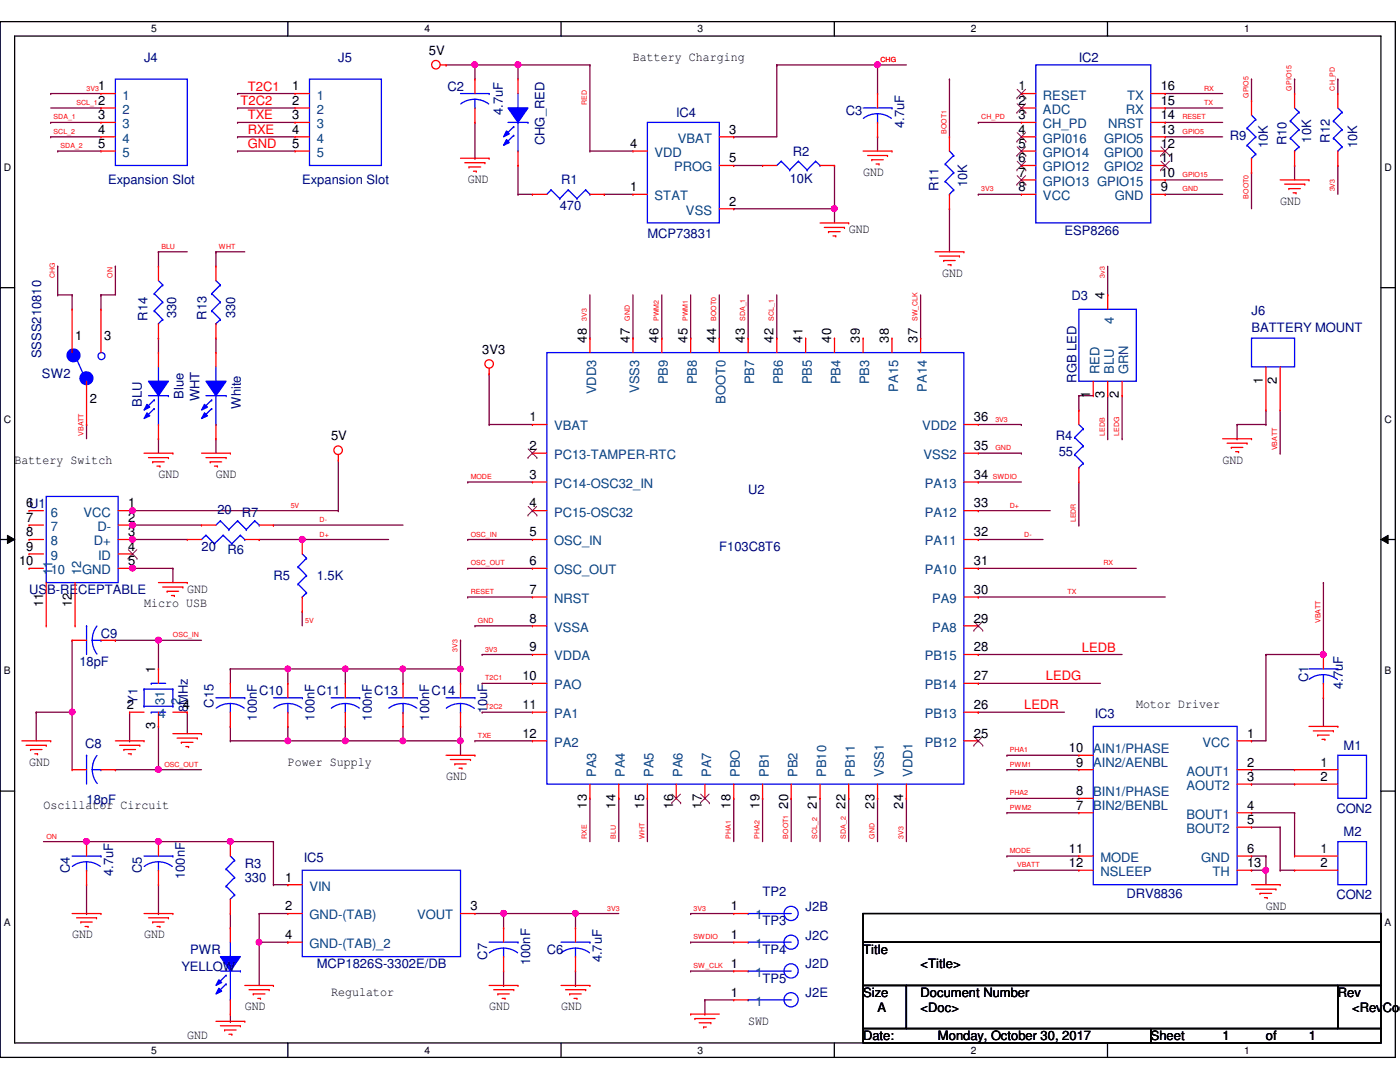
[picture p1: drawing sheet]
<svg xmlns="http://www.w3.org/2000/svg" width="279mm" height="216mm" viewBox="0 0 279 216" stroke-linecap="round" stroke-linejoin="round" font-family="sans-serif">
<defs><g id="words">
<g font-size="2.6">
<text x="85.6" y="11">5V</text>
<text x="126.3" y="12.1">Battery Charging</text>
<text x="19.6" y="18">1</text>
<text x="19.6" y="20.9">2</text>
<text x="19.6" y="23.8">3</text>
<text x="58.3" y="18">1</text>
<text x="58.3" y="20.9">2</text>
<text x="58.3" y="23.8">3</text>
<text x="203.3" y="18">1</text>
<text x="203.3" y="20.9">2</text>
<text x="203.3" y="23.8">3</text>
<text x="231.6" y="23.8">14</text>
<text x="231.6" y="20.9">15</text>
<text x="231.6" y="18">16</text>
<text x="19.6" y="26.7">4</text>
<text x="19.6" y="29.5">5</text>
<text x="58.3" y="26.7">4</text>
<text x="58.3" y="29.5">5</text>
<text x="125.8" y="29.5">4</text>
<text x="145.5" y="26.7">3</text>
<text x="203.3" y="26.7">4</text>
<text x="203.3" y="29.5">5</text>
<text x="231.6" y="29.5">12</text>
<text x="231.6" y="26.7">13</text>
<text x="145.5" y="32.4">5</text>
<text x="172.3" y="35.1">GND</text>
<text x="203.3" y="32.4">6</text>
<text x="203.3" y="35.3">7</text>
<text x="231.6" y="32.4">11</text>
<text x="231.6" y="35.3">10</text>
<text x="93.3" y="36.5">GND</text>
<text x="125.8" y="38.1">1</text>
<text x="145.5" y="41">2</text>
<text x="203.3" y="38.1">8</text>
<text x="231.6" y="38.1">9</text>
<text x="255.5" y="40.9">GND</text>
<text x="169.4" y="46.6">GND</text>
<text x="188" y="55.2">GND</text>
<text x="220.4" y="59.7" transform="rotate(-90 220.4 59.7)">4</text>
<text x="15" y="67.8">1</text>
<text x="20.8" y="67.8">3</text>
<text x="96.2" y="70.7">3V3</text>
<text x="117.1" y="68.4" transform="rotate(-90 117.1 68.4)">48</text>
<text x="125.7" y="68.4" transform="rotate(-90 125.7 68.4)">47</text>
<text x="131.4" y="68.4" transform="rotate(-90 131.4 68.4)">46</text>
<text x="137.2" y="68.4" transform="rotate(-90 137.2 68.4)">45</text>
<text x="142.9" y="68.4" transform="rotate(-90 142.9 68.4)">44</text>
<text x="148.7" y="68.4" transform="rotate(-90 148.7 68.4)">43</text>
<text x="154.4" y="68.4" transform="rotate(-90 154.4 68.4)">42</text>
<text x="160.1" y="68.4" transform="rotate(-90 160.1 68.4)">41</text>
<text x="165.9" y="68.4" transform="rotate(-90 165.9 68.4)">40</text>
<text x="171.6" y="68.4" transform="rotate(-90 171.6 68.4)">39</text>
<text x="177.4" y="68.4" transform="rotate(-90 177.4 68.4)">38</text>
<text x="183.1" y="68.4" transform="rotate(-90 183.1 68.4)">37</text>
<text x="252" y="76.6" transform="rotate(-90 252 76.6)">1</text>
<text x="254.8" y="76.6" transform="rotate(-90 254.8 76.6)">2</text>
<text x="17.9" y="80.4">2</text>
<text x="217.6" y="79.5" transform="rotate(-90 217.6 79.5)">1</text>
<text x="220.4" y="79.5" transform="rotate(-90 220.4 79.5)">3</text>
<text x="223.3" y="79.5" transform="rotate(-90 223.3 79.5)">2</text>
<text x="66.1" y="87.9">5V</text>
<text x="105.7" y="84.1">1</text>
<text x="105.7" y="89.8">2</text>
<text x="194.4" y="89.8">35</text>
<text x="194.4" y="84.1">36</text>
<text x="2.9" y="92.5">Battery Switch</text>
<text x="31.6" y="95.4">GND</text>
<text x="43.1" y="95.4">GND</text>
<text x="105.7" y="95.5">3</text>
<text x="194.4" y="95.5">34</text>
<text x="244" y="92.5">GND</text>
<text x="5.2" y="101.3">6U1</text>
<text x="25.6" y="101.3">1</text>
<text x="105.7" y="101.3">4</text>
<text x="194.4" y="101.3">33</text>
<text x="5.2" y="104.1">7</text>
<text x="5.2" y="107">8</text>
<text x="25.6" y="104.1">2</text>
<text x="25.6" y="107">3</text>
<text x="105.7" y="107">5</text>
<text x="194.4" y="107">32</text>
<text x="3.8" y="112.8">10</text>
<text x="5.2" y="109.9">9</text>
<text x="25.6" y="109.9">4</text>
<text x="25.6" y="112.8">5</text>
<text x="105.7" y="112.8">6</text>
<text x="194.4" y="112.8">31</text>
<text x="37.4" y="118.3">GND</text>
<text x="105.7" y="118.5">7</text>
<text x="194.4" y="118.5">30</text>
<text x="8.6" y="121.1" transform="rotate(-90 8.6 121.1)">11</text>
<text x="14.4" y="121.1" transform="rotate(-90 14.4 121.1)">12</text>
<text x="28.7" y="121.2">Micro USB</text>
<text x="105.7" y="124.2">8</text>
<text x="194.4" y="124.2">29</text>
<text x="105.7" y="130">9</text>
<text x="194.4" y="130">28</text>
<text x="31" y="134.4" transform="rotate(-90 31 134.4)">1</text>
<text x="104.3" y="135.7">10</text>
<text x="194.4" y="135.7">27</text>
<text x="25.3" y="141.5">2</text>
<text x="36.5" y="141.5">4</text>
<text x="104.3" y="141.5">11</text>
<text x="194.4" y="141.5">26</text>
<text x="226.8" y="141.3">Motor Driver</text>
<text x="31" y="145.5" transform="rotate(-90 31 145.5)">3</text>
<text x="104.3" y="147.2">12</text>
<text x="194.4" y="147.2">25</text>
<text x="248.9" y="147.2">1</text>
<text x="5.8" y="152.8">GND</text>
<text x="57.4" y="152.8">Power Supply</text>
<text x="89" y="155.7">GND</text>
<text x="213.3" y="150.1">10</text>
<text x="214.8" y="153">9</text>
<text x="248.9" y="153">2</text>
<text x="248.9" y="155.8">3</text>
<text x="263.6" y="153">1</text>
<text x="263.6" y="155.8">2</text>
<text x="8.7" y="161.4">Oscillator Circuit</text>
<text x="117.1" y="161.3" transform="rotate(-90 117.1 161.3)">13</text>
<text x="122.9" y="161.3" transform="rotate(-90 122.9 161.3)">14</text>
<text x="128.6" y="161.3" transform="rotate(-90 128.6 161.3)">15</text>
<text x="134.3" y="161.3" transform="rotate(-90 134.3 161.3)">16</text>
<text x="140" y="161.3" transform="rotate(-90 140 161.3)">17</text>
<text x="145.8" y="161.3" transform="rotate(-90 145.8 161.3)">18</text>
<text x="151.6" y="161.3" transform="rotate(-90 151.6 161.3)">19</text>
<text x="157.3" y="161.3" transform="rotate(-90 157.3 161.3)">20</text>
<text x="163" y="161.3" transform="rotate(-90 163 161.3)">21</text>
<text x="168.7" y="161.3" transform="rotate(-90 168.7 161.3)">22</text>
<text x="174.5" y="161.3" transform="rotate(-90 174.5 161.3)">23</text>
<text x="180.3" y="161.3" transform="rotate(-90 180.3 161.3)">24</text>
<text x="214.8" y="158.7">8</text>
<text x="214.8" y="161.5">7</text>
<text x="248.9" y="161.5">4</text>
<text x="248.9" y="164.4">5</text>
<text x="213.3" y="170.2">11</text>
<text x="213.3" y="173">12</text>
<text x="248.9" y="170.2">6</text>
<text x="248.9" y="173">13</text>
<text x="263.6" y="170.2">1</text>
<text x="263.6" y="173">2</text>
<text x="56.9" y="175.9">1</text>
<text x="56.9" y="181.7">2</text>
<text x="93.9" y="181.7">3</text>
<text x="145.9" y="181.7">1</text>
<text x="252.6" y="181.5">GND</text>
<text x="14.4" y="187.2">GND</text>
<text x="28.7" y="187.2">GND</text>
<text x="56.9" y="187.4">4</text>
<text x="145.9" y="187.4">1</text>
<text x="172.3" y="190.3">Title</text>
<text x="145.9" y="193.1">1</text>
<text x="183.7" y="193.2">&lt;Title&gt;</text>
<text x="48.9" y="201.6">GND</text>
<text x="66.1" y="198.7">Regulator</text>
<text x="97.6" y="201.6">GND</text>
<text x="112" y="201.6">GND</text>
<text x="145.9" y="198.9">1</text>
<text x="172.3" y="199">Size</text>
<text x="175.1" y="201.8">A</text>
<text x="183.7" y="199">Document Number</text>
<text x="183.7" y="201.8">&lt;Doc&gt;</text>
<text x="267" y="199">Rev</text>
<text x="269.8" y="201.8">&lt;RevCod</text>
<text x="37.4" y="207.3">GND</text>
<text x="149.3" y="204.4">SWD</text>
<text x="172.3" y="207.6">Date:</text>
<text x="187.2" y="207.6">Monday, October 30, 2017</text>
<text x="229.7" y="207.6">Sheet</text>
<text x="244" y="207.6">1</text>
<text x="252.6" y="207.6">of</text>
<text x="261.2" y="207.6">1</text>
</g>
<g font-size="2.6" fill="#000080">
<text x="28.7" y="12.4">J4</text>
<text x="67.5" y="12.4">J5</text>
<text x="215.3" y="12.4">IC2</text>
<text x="89.3" y="18.1">C2</text>
<text x="100.3" y="23" transform="rotate(-90 100.3 23)">4.7uF</text>
<text x="135" y="23.3">IC4</text>
<text x="168.8" y="23">C3</text>
<text x="108.7" y="29" transform="rotate(-90 108.7 29)">CHG_RED</text>
<text x="180.4" y="25.6" transform="rotate(-90 180.4 25.6)">4.7uF</text>
<text x="245.4" y="27.9">R9</text>
<text x="253" y="29.6" transform="rotate(-90 253 29.6)">10K</text>
<text x="256.8" y="29" transform="rotate(-90 256.8 29)">R10</text>
<text x="261.7" y="28.4" transform="rotate(-90 261.7 28.4)">10K</text>
<text x="265.4" y="28.4" transform="rotate(-90 265.4 28.4)">R12</text>
<text x="270.8" y="29.6" transform="rotate(-90 270.8 29.6)">10K</text>
<text x="158.2" y="31.1">R2</text>
<text x="21.6" y="36.8">Expansion Slot</text>
<text x="60.3" y="36.8">Expansion Slot</text>
<text x="111.7" y="42">470</text>
<text x="112" y="36.8">R1</text>
<text x="157.6" y="36.5">10K</text>
<text x="187.3" y="38.2" transform="rotate(-90 187.3 38.2)">R11</text>
<text x="193" y="37.3" transform="rotate(-90 193 37.3)">10K</text>
<text x="129.2" y="47.4">MCP73831</text>
<text x="212.4" y="46.8">ESP8266</text>
<text x="213.9" y="59.8">D3</text>
<text x="29.5" y="64" transform="rotate(-90 29.5 64)">R14</text>
<text x="35.2" y="63.5" transform="rotate(-90 35.2 63.5)">330</text>
<text x="41.2" y="63.8" transform="rotate(-90 41.2 63.8)">R13</text>
<text x="46.9" y="63.5" transform="rotate(-90 46.9 63.5)">330</text>
<text x="249.8" y="62.9">J6</text>
<text x="8.2" y="71.5" transform="rotate(-90 8.2 71.5)">SSSS210810</text>
<text x="249.8" y="66.3">BATTERY MOUNT</text>
<text x="8.4" y="75.5">SW2</text>
<text x="214.8" y="76.4" transform="rotate(-90 214.8 76.4)">RGB LED</text>
<text x="28.3" y="81.2" transform="rotate(-90 28.3 81.2)">BLU</text>
<text x="36.6" y="79.5" transform="rotate(-90 36.6 79.5)">Blue</text>
<text x="39.8" y="80.1" transform="rotate(-90 39.8 80.1)">WHT</text>
<text x="48.1" y="81.5" transform="rotate(-90 48.1 81.5)">White</text>
<text x="210.7" y="87.9">R4</text>
<text x="211.3" y="91.1">55</text>
<text x="149.3" y="98.5">U2</text>
<text x="43.4" y="102.5">20</text>
<text x="48.3" y="103.1">R7</text>
<text x="40.2" y="110">20</text>
<text x="45.4" y="110.6">R6</text>
<text x="143.6" y="110">F103C8T6</text>
<text x="5.8" y="118.6">USB-RECEPTABLE</text>
<text x="54.6" y="115.7">R5</text>
<text x="63.2" y="115.7">1.5K</text>
<text x="20.2" y="127.2">C9</text>
<text x="15.8" y="132.9">18pF</text>
<text x="261.1" y="136.1" transform="rotate(-90 261.1 136.1)">C1</text>
<text x="268" y="137.5" transform="rotate(-90 268 137.5)">4.7uF</text>
<text x="27.4" y="140.4" transform="rotate(-90 27.4 140.4)">Y1</text>
<text x="37.5" y="142.1" transform="rotate(-90 37.5 142.1)">8MHz</text>
<text x="42.6" y="141.2" transform="rotate(-90 42.6 141.2)">C15</text>
<text x="51.3" y="143.8" transform="rotate(-90 51.3 143.8)">100nF</text>
<text x="51.7" y="138.7">C10</text>
<text x="62.7" y="143.8" transform="rotate(-90 62.7 143.8)">100nF</text>
<text x="63.2" y="138.7">C11</text>
<text x="74.2" y="143.8" transform="rotate(-90 74.2 143.8)">100nF</text>
<text x="74.7" y="138.7">C13</text>
<text x="85.7" y="143.8" transform="rotate(-90 85.7 143.8)">100nF</text>
<text x="86.1" y="138.7">C14</text>
<text x="97.2" y="142.4" transform="rotate(-90 97.2 142.4)">10uF</text>
<text x="218.5" y="143.3">IC3</text>
<text x="17" y="149.3">C8</text>
<text x="268.1" y="149.6">M1</text>
<text x="17.3" y="160.5">18pF</text>
<text x="266.7" y="162.2">CON2</text>
<text x="268.1" y="166.8">M2</text>
<text x="48.9" y="173.1">R3</text>
<text x="60.6" y="172">IC5</text>
<text x="13.9" y="174.2" transform="rotate(-90 13.9 174.2)">C4</text>
<text x="22.6" y="174.8" transform="rotate(-90 22.6 174.8)">4.7uF</text>
<text x="28.3" y="174.2" transform="rotate(-90 28.3 174.2)">C5</text>
<text x="36.9" y="175.4" transform="rotate(-90 36.9 175.4)">100nF</text>
<text x="48.9" y="176">330</text>
<text x="152.2" y="178.9">TP2</text>
<text x="224.8" y="179.2">DRV8836</text>
<text x="266.7" y="179.5">CON2</text>
<text x="152.2" y="184.6">TP3</text>
<text x="160.8" y="181.7">J2B</text>
<text x="37.9" y="190.3">PWR</text>
<text x="97.2" y="191.5" transform="rotate(-90 97.2 191.5)">C7</text>
<text x="109.1" y="190.3">C6</text>
<text x="152.2" y="190.3">TP4</text>
<text x="160.8" y="187.5">J2C</text>
<text x="36.2" y="193.8">YELLOW</text>
<text x="63.2" y="193.2">MCP1826S-3302E/DB</text>
<text x="105.8" y="192.6" transform="rotate(-90 105.8 192.6)">100nF</text>
<text x="120.1" y="192" transform="rotate(-90 120.1 192)">4.7uF</text>
<text x="152.2" y="196.1">TP5</text>
<text x="160.8" y="193.2">J2D</text>
<text x="160.8" y="199">J2E</text>
</g>
<g font-size="2.6" fill="#004080">
<text x="24.5" y="19.9">1</text>
<text x="24.5" y="22.7">2</text>
<text x="63.2" y="19.9">1</text>
<text x="63.2" y="22.7">2</text>
<text x="208.2" y="19.9">RESET</text>
<text x="208.2" y="22.7">ADC</text>
<text x="224.7" y="22.7">RX</text>
<text x="225" y="19.9">TX</text>
<text x="24.5" y="25.6">3</text>
<text x="24.5" y="28.5">4</text>
<text x="63.2" y="25.6">3</text>
<text x="63.2" y="28.5">4</text>
<text x="135.3" y="28.5">VBAT</text>
<text x="208.2" y="28.5">GPI016</text>
<text x="208.2" y="25.6">CH_PD</text>
<text x="220.4" y="28.5">GPIO5</text>
<text x="221.1" y="25.6">NRST</text>
<text x="24.5" y="31.3">5</text>
<text x="63.2" y="31.3">5</text>
<text x="130.6" y="31.3">VDD</text>
<text x="134.5" y="34.2">PROG</text>
<text x="208.2" y="31.3">GPIO14</text>
<text x="208.2" y="34.2">GPIO12</text>
<text x="220.4" y="34.2">GPIO2</text>
<text x="220.4" y="31.3">GPIO0</text>
<text x="130.6" y="40">STAT</text>
<text x="208.2" y="37.1">GPIO13 GPIO15</text>
<text x="208.2" y="40">VCC</text>
<text x="222.5" y="40">GND</text>
<text x="136.9" y="42.8">VSS</text>
<text x="222.3" y="64.6" transform="rotate(-90 222.3 64.6)">4</text>
<text x="133.3" y="76.7" transform="rotate(-90 133.3 76.7)">PB9</text>
<text x="139.1" y="76.7" transform="rotate(-90 139.1 76.7)">PB8</text>
<text x="150.5" y="76.7" transform="rotate(-90 150.5 76.7)">PB7</text>
<text x="156.3" y="76.7" transform="rotate(-90 156.3 76.7)">PB6</text>
<text x="162" y="76.7" transform="rotate(-90 162 76.7)">PB5</text>
<text x="167.8" y="76.7" transform="rotate(-90 167.8 76.7)">PB4</text>
<text x="173.5" y="76.7" transform="rotate(-90 173.5 76.7)">PB3</text>
<text x="219.4" y="74.6" transform="rotate(-90 219.4 74.6)">RED</text>
<text x="222.3" y="74.6" transform="rotate(-90 222.3 74.6)">BLU</text>
<text x="225.2" y="74.6" transform="rotate(-90 225.2 74.6)">GRN</text>
<text x="119" y="78.7" transform="rotate(-90 119 78.7)">VDD3</text>
<text x="127.6" y="78.4" transform="rotate(-90 127.6 78.4)">VSS3</text>
<text x="144.8" y="80.6" transform="rotate(-90 144.8 80.6)">BOOT0</text>
<text x="179.2" y="78.1" transform="rotate(-90 179.2 78.1)">PA15</text>
<text x="185" y="78.1" transform="rotate(-90 185 78.1)">PA14</text>
<text x="110.6" y="85.9">VBAT</text>
<text x="184" y="85.9">VDD2</text>
<text x="110.6" y="91.6">PC13-TAMPER-RTC</text>
<text x="184.3" y="91.6">VSS2</text>
<text x="110.6" y="97.4">PC14-OSC32_IN</text>
<text x="184.6" y="97.4">PA13</text>
<text x="10.1" y="103.1">6</text>
<text x="10.1" y="106">7</text>
<text x="16.7" y="103.1">VCC</text>
<text x="19.4" y="106">D-</text>
<text x="110.6" y="103.1">PC15-OSC32</text>
<text x="184.6" y="103.1">PA12</text>
<text x="10.1" y="108.8">8</text>
<text x="10.1" y="111.7">9</text>
<text x="18.8" y="108.8">D+</text>
<text x="19.6" y="111.7">ID</text>
<text x="110.6" y="108.8">OSC_IN</text>
<text x="184.6" y="108.8">PA11</text>
<text x="10.1" y="114.6">10</text>
<text x="10.5" y="114.8" transform="rotate(-90 10.5 114.8)">11</text>
<text x="16.2" y="114.8" transform="rotate(-90 16.2 114.8)">12</text>
<text x="16.4" y="114.6">GND</text>
<text x="110.6" y="114.6">OSC_OUT</text>
<text x="184.6" y="114.6">PA10</text>
<text x="110.6" y="120.3">NRST</text>
<text x="186" y="120.3">PA9</text>
<text x="110.6" y="126.1">VSSA</text>
<text x="110.6" y="131.8">VDDA</text>
<text x="184.6" y="131.8">PB15</text>
<text x="186" y="126.1">PA8</text>
<text x="110.6" y="137.5">PAO</text>
<text x="184.6" y="137.5">PB14</text>
<text x="31.6" y="143.3">4</text>
<text x="32.9" y="140.7" transform="rotate(-90 32.9 140.7)">31</text>
<text x="36" y="140.7" transform="rotate(-90 36 140.7)">2</text>
<text x="110.6" y="143.3">PA1</text>
<text x="184.6" y="143.3">PB13</text>
<text x="110.6" y="149">PA2</text>
<text x="184.6" y="149">PB12</text>
<text x="240" y="149">VCC</text>
<text x="119" y="155" transform="rotate(-90 119 155)">PA3</text>
<text x="124.7" y="155" transform="rotate(-90 124.7 155)">PA4</text>
<text x="130.4" y="155" transform="rotate(-90 130.4 155)">PA5</text>
<text x="136.2" y="155" transform="rotate(-90 136.2 155)">PA6</text>
<text x="141.9" y="155" transform="rotate(-90 141.9 155)">PA7</text>
<text x="147.7" y="155" transform="rotate(-90 147.7 155)">PBO</text>
<text x="153.4" y="155" transform="rotate(-90 153.4 155)">PB1</text>
<text x="159.1" y="155" transform="rotate(-90 159.1 155)">PB2</text>
<text x="164.9" y="155" transform="rotate(-90 164.9 155)">PB10</text>
<text x="170.6" y="155" transform="rotate(-90 170.6 155)">PB11</text>
<text x="176.4" y="155" transform="rotate(-90 176.4 155)">VSS1</text>
<text x="182.1" y="155" transform="rotate(-90 182.1 155)">VDD1</text>
<text x="218.2" y="150.2">AIN1/PHASE</text>
<text x="218.2" y="153">AIN2/AENBL</text>
<text x="236.8" y="154.8">AOUT1</text>
<text x="218.2" y="158.8">BIN1/PHASE</text>
<text x="218.2" y="161.6">BIN2/BENBL</text>
<text x="236.8" y="157.6">AOUT2</text>
<text x="236.8" y="163.4">BOUT1</text>
<text x="236.8" y="166.2">BOUT2</text>
<text x="219.6" y="172">MODE</text>
<text x="239.7" y="172">GND</text>
<text x="61.8" y="177.7">VIN</text>
<text x="219.6" y="174.8">NSLEEP</text>
<text x="242" y="174.8">TH</text>
<text x="61.8" y="183.5">GND-(TAB)</text>
<text x="83.3" y="183.5">VOUT</text>
<text x="150.7" y="183.5">1</text>
<text x="61.8" y="189.2">GND-(TAB)_2</text>
<text x="150.7" y="189.2">1</text>
<text x="150.7" y="194.9">1</text>
<text x="150.7" y="200.7">1</text>
</g>
<g font-size="2.6" fill="#f00">
<text x="48" y="21">T2C2</text>
<text x="49.4" y="18.1">T2C1</text>
<text x="49.4" y="23.8">TXE</text>
<text x="49.4" y="26.7">RXE</text>
<text x="49.4" y="29.5">GND</text>
<text x="215.9" y="130">LEDB</text>
<text x="208.7" y="135.8">LEDG</text>
<text x="204.4" y="141.5">LEDR</text>
</g>
<g font-size="2">
<text x="30.2" y="6.4">5</text>
<text x="84.7" y="6.4">4</text>
<text x="139.2" y="6.4">3</text>
<text x="193.8" y="6.4">2</text>
<text x="248.3" y="6.4">1</text>
<text x=".8" y="34.1">D</text>
<text x="276.3" y="34.1">D</text>
<text x=".8" y="84.3">C</text>
<text x="276.3" y="84.3">C</text>
<text x=".8" y="134.6">B</text>
<text x="276.3" y="134.6">B</text>
<text x=".8" y="184.8">A</text>
<text x="276.3" y="184.8">A</text>
<text x="30.2" y="210.2">5</text>
<text x="84.7" y="210.2">4</text>
<text x="139.2" y="210.2">3</text>
<text x="193.8" y="210.2">2</text>
<text x="248.3" y="210.2">1</text>
</g>
<g font-size="1.4" fill="#f00">
<text x="175.7" y="12.4">CHG</text>
<text x="10.7" y="23.8">SDA_1</text>
<text x="15.3" y="21">SCL_1</text>
<text x="17.3" y="18.1">3V3</text>
<text x="117.1" y="21" transform="rotate(-90 117.1 21)">RED</text>
<text x="195.8" y="23.8">CH_PD</text>
<text x="236" y="23.8">RESET</text>
<text x="240.3" y="18.1">RX</text>
<text x="240.3" y="21">TX</text>
<text x="249.2" y="19.5" transform="rotate(-90 249.2 19.5)">GPIO5</text>
<text x="257.8" y="18.1" transform="rotate(-90 257.8 18.1)">GPIO15</text>
<text x="266.4" y="18.1" transform="rotate(-90 266.4 18.1)">CH_PD</text>
<text x="10.7" y="26.7">SCL_2</text>
<text x="12.1" y="29.5">SDA_2</text>
<text x="188.9" y="26.7" transform="rotate(-90 188.9 26.7)">BOOT1</text>
<text x="236" y="26.7">GPIO5</text>
<text x="236" y="35.3">GPIO15</text>
<text x="195.8" y="38.2">3V3</text>
<text x="236" y="38.2">GND</text>
<text x="249.2" y="39.6" transform="rotate(-90 249.2 39.6)">BOOT0</text>
<text x="266.4" y="38.2" transform="rotate(-90 266.4 38.2)">3V3</text>
<text x="32.2" y="49.7">BLU</text>
<text x="43.7" y="49.7">WHT</text>
<text x="10.9" y="55.4" transform="rotate(-90 10.9 55.4)">CHG</text>
<text x="22.4" y="55.4" transform="rotate(-90 22.4 55.4)">ON</text>
<text x="220.5" y="55.4" transform="rotate(-90 220.5 55.4)">3v3</text>
<text x="117.1" y="64" transform="rotate(-90 117.1 64)">3V3</text>
<text x="125.7" y="64" transform="rotate(-90 125.7 64)">GND</text>
<text x="131.5" y="64" transform="rotate(-90 131.5 64)">PWM2</text>
<text x="137.2" y="64" transform="rotate(-90 137.2 64)">PWM1</text>
<text x="143" y="64" transform="rotate(-90 143 64)">BOOT0</text>
<text x="148.7" y="64" transform="rotate(-90 148.7 64)">SDA_1</text>
<text x="154.4" y="64" transform="rotate(-90 154.4 64)">SCL_1</text>
<text x="183.1" y="64" transform="rotate(-90 183.1 64)">SW_CLK</text>
<text x="16.7" y="87" transform="rotate(-90 16.7 87)">VBATT</text>
<text x="198.7" y="89.8">GND</text>
<text x="198.7" y="84.1">3V3</text>
<text x="220.5" y="87" transform="rotate(-90 220.5 87)">LEDB</text>
<text x="223.4" y="87" transform="rotate(-90 223.4 87)">LEDG</text>
<text x="254.9" y="89.8" transform="rotate(-90 254.9 89.8)">VBATT</text>
<text x="93.9" y="95.6">MODE</text>
<text x="198.1" y="95.6">SWDIO</text>
<text x="58" y="101.3">5V</text>
<text x="201.5" y="101.3">D+</text>
<text x="63.8" y="104.2">D-</text>
<text x="63.8" y="107.1">D+</text>
<text x="93.9" y="107.1">OSC_IN</text>
<text x="204.4" y="107.1">D-</text>
<text x="214.7" y="104.2" transform="rotate(-90 214.7 104.2)">LEDR</text>
<text x="93.9" y="112.8">OSC_OUT</text>
<text x="220.2" y="112.8">RX</text>
<text x="93.9" y="118.5">RESET</text>
<text x="213" y="118.5">TX</text>
<text x="60.9" y="124.3">5V</text>
<text x="95.4" y="124.3">GND</text>
<text x="263.5" y="124.3" transform="rotate(-90 263.5 124.3)">VBATT</text>
<text x="34.5" y="127.2">OSC_IN</text>
<text x="91.3" y="130" transform="rotate(-90 91.3 130)">3V3</text>
<text x="96.8" y="130">3V3</text>
<text x="96.8" y="135.8">T2C1</text>
<text x="96.8" y="141.5">T2C2</text>
<text x="95.4" y="147.2">TXE</text>
<text x="32.8" y="153">OSC_OUT</text>
<text x="201.5" y="150.1">PHA1</text>
<text x="201.5" y="153">PWM1</text>
<text x="201.5" y="158.7">PHA2</text>
<text x="201.5" y="161.6">PWM2</text>
<text x="9.3" y="167.3">ON</text>
<text x="117.1" y="167.3" transform="rotate(-90 117.1 167.3)">RXE</text>
<text x="122.9" y="167.3" transform="rotate(-90 122.9 167.3)">BLU</text>
<text x="128.6" y="167.3" transform="rotate(-90 128.6 167.3)">WHT</text>
<text x="145.8" y="167.3" transform="rotate(-90 145.8 167.3)">PHA1</text>
<text x="151.6" y="167.3" transform="rotate(-90 151.6 167.3)">PHA2</text>
<text x="157.3" y="167.3" transform="rotate(-90 157.3 167.3)">BOOT1</text>
<text x="163.1" y="167.3" transform="rotate(-90 163.1 167.3)">SCL_2</text>
<text x="168.8" y="167.3" transform="rotate(-90 168.8 167.3)">SDA_2</text>
<text x="174.5" y="167.3" transform="rotate(-90 174.5 167.3)">GND</text>
<text x="180.3" y="167.3" transform="rotate(-90 180.3 167.3)">3V3</text>
<text x="201.5" y="170.2">MODE</text>
<text x="203" y="173.1">VBATT</text>
<text x="121.2" y="181.7">3V3</text>
<text x="138.4" y="181.7">3V3</text>
<text x="138.4" y="187.4">SWDIO</text>
<text x="138.4" y="193.2">SW_CLK</text>
</g>
</g></defs>
<path d="M0 4.3h278.5v206.7h-278.5zM2.9 7.2h272.7v200.9h-272.7z" fill="none" stroke="#000" stroke-width=".25"/>
<g fill="#fff">
<path d="M30.2 4.6h1.1v2.3h-1.1z"/>
<path d="M30.2 208.4h1.1v2.3h-1.1z"/>
</g>
<path d="M57.4 4.3v2.9M57.4 208.1v2.9" fill="none" stroke="#000" stroke-width=".25"/>
<g fill="#fff">
<path d="M84.7 4.6h1.1v2.3h-1.1z"/>
<path d="M84.7 208.4h1.1v2.3h-1.1z"/>
</g>
<path d="M112 4.3v2.9M112 208.1v2.9" fill="none" stroke="#000" stroke-width=".25"/>
<g fill="#fff">
<path d="M139.2 4.6h1.1v2.3h-1.1z"/>
<path d="M139.2 208.4h1.1v2.3h-1.1z"/>
</g>
<path d="M166.5 4.3v2.9M166.5 208.1v2.9" fill="none" stroke="#000" stroke-width=".25"/>
<g fill="#fff">
<path d="M193.8 4.6h1.1v2.3h-1.1z"/>
<path d="M193.8 208.4h1.1v2.3h-1.1z"/>
</g>
<path d="M221 4.3v2.9M221 208.1v2.9" fill="none" stroke="#000" stroke-width=".25"/>
<g fill="#fff">
<path d="M248.3 4.6h1.1v2.3h-1.1z"/>
<path d="M248.3 208.4h1.1v2.3h-1.1z"/>
<path d="M.8 32.3h1.4v2.2h-1.4z"/>
<path d="M276.3 32.3h1.4v2.2h-1.4z"/>
<path d="M.8 82.5h1.4v2.3h-1.4z"/>
<path d="M276.3 82.5h1.4v2.3h-1.4z"/>
</g>
<path d="M0 57.4h2.9M275.6 57.4h2.9" fill="none" stroke="#000" stroke-width=".25"/>
<g fill="#fff">
<path d="M.8 132.8h1.3v2.2h-1.3z"/>
<path d="M276.3 132.8h1.3v2.2h-1.3z"/>
</g>
<path d="M0 107.7h2.9M275.6 107.7h2.9" fill="none" stroke="#000" stroke-width=".25"/>
<path d="M1.5 106.8l1.4 .9-1.4 .8zM275.6 107.7l1.4-.9v1.7z" fill="#000"/>
<path d="M1.5 106.8l1.4 .9-1.4 .8zM275.6 107.7l1.4-.9v1.7z" fill="none" stroke="#000" stroke-width=".2"/>
<g fill="#fff">
<path d="M.8 183h1.3v2.2h-1.3z"/>
<path d="M276.3 183h1.3v2.2h-1.3z"/>
</g>
<path d="M0 157.9h2.9M275.6 157.9h2.9" fill="none" stroke="#000" stroke-width=".25"/>
<path d="M94.8 13h.1M94.8 13v2.8M103.4 13h.1M103.4 13h14.3M103.4 13v2.8" fill="none" stroke="#800040" stroke-width=".25"/>
<circle cx="103.4" cy="12.9" r=".56" fill="#f0f"/>
<circle cx="103.4" cy="12.9" r=".56" fill="none" stroke="#f0f" stroke-width=".25"/>
<g fill="none" stroke="#800040" stroke-width=".25">
<path d="M89 13h.1M89 13h14.4M94.8 13h.1M117.7 13h.1M117.7 13v17.1M103.4 33h.1M103.4 38.8h.1M103.4 33v5.8M103.4 38.8h2.9M117.7 30.1h.1M117.7 30.1h8.6M120.6 38.8h.1"/>
<path d="M120.6 38.8h5.7"/>
</g>
<circle cx="94.7" cy="12.9" r=".56" fill="#f0f"/>
<circle cx="94.7" cy="12.9" r=".56" fill="none" stroke="#f0f" stroke-width=".25"/>
<path d="M155 13h.1M155 13v14.3h-8.6M175.1 13h.1M175.1 13h5.8M146.4 27.3h.1" fill="none" stroke="#800040" stroke-width=".25"/>
<circle cx="175.1" cy="12.9" r=".56" fill="#f0f"/>
<circle cx="175.1" cy="12.9" r=".56" fill="none" stroke="#f0f" stroke-width=".25"/>
<path d="M175.1 13h.1M175.1 13v5.7M146.4 33h.1M146.4 33h5.8M146.4 41.7h.1M146.4 41.7h20.1" fill="none" stroke="#800040" stroke-width=".25"/>
<circle cx="166.5" cy="41.6" r=".56" fill="#f0f"/>
<circle cx="166.5" cy="41.6" r=".56" fill="none" stroke="#f0f" stroke-width=".25"/>
<g fill="none" stroke="#800040" stroke-width=".25">
<path d="M155 13h.1M155 13h20.1M189.5 15.8h.1M189.5 15.8v11.5M232.5 18.7h.1M232.5 18.7h11.5M249.8 15.8h.1M249.8 15.8v4.3M258.4 15.8h.1M258.4 15.8v2.9M267 15.8h.1M267 15.8v2.9"/>
<path d="M166.5 33h.1M166.5 33v11.5M175.1 27.3h.1M175.1 27.3v2.8M195.2 24.4h.1M195.2 38.8h.1M195.2 24.4h8.6M195.2 38.8h8.6M232.5 21.5h.1M232.5 24.4h.1M232.5 27.3h.1M232.5 35.9h.1"/>
<path d="M232.5 38.8h.1M232.5 24.4h11.5M232.5 38.8h11.5M232.5 21.5h11.5M232.5 27.3h11.5M232.5 35.9h11.5M249.8 34.5h.1M249.8 34.5v7.2M258.4 33h.1M258.4 33v2.9M267 33h.1M267 33v5.8"/>
<path d="M11.5 53.1h.1M11.5 58.8h.1M11.5 53.1v5.7M11.5 58.8h2.9M14.4 58.8h.1M14.4 58.8v2.9M20.2 58.8h.1M20.2 58.8v2.9M23 53.1h.1M23 53.1v5.7h-2.8M31.6 50.2h.1M31.6 50.2v2.9"/>
<path d="M31.6 50.2h5.8M43.1 50.2h.1M43.1 50.2h5.8M43.1 50.2v2.9M166.5 41.7h.1M31.6 67.5h.1M31.6 67.5v2.9M43.1 67.5h.1M43.1 67.5v2.9M17.3 84.7h.1M17.3 84.7v2.8M31.6 87.5h.1"/>
<path d="M31.6 87.5v2.9M43.1 87.5h.1M43.1 87.5v2.9M26.5 101.9h.1M26.5 101.9h41"/>
</g>
<circle cx="26.4" cy="101.9" r=".56" fill="#f0f"/>
<circle cx="26.4" cy="101.9" r=".56" fill="none" stroke="#f0f" stroke-width=".25"/>
<path d="M26.5 104.8h.1M26.5 104.8h13.7M54.6 104.8h.1M54.6 104.8h25.8" fill="none" stroke="#800040" stroke-width=".25"/>
<circle cx="26.4" cy="104.8" r=".56" fill="#f0f"/>
<circle cx="26.4" cy="104.8" r=".56" fill="none" stroke="#f0f" stroke-width=".25"/>
<path d="M26.5 107.7h.1M26.5 107.7h10.9" fill="none" stroke="#800040" stroke-width=".25"/>
<circle cx="26.4" cy="107.6" r=".57" fill="#f0f"/>
<circle cx="26.4" cy="107.6" r=".57" fill="none" stroke="#f0f" stroke-width=".25"/>
<path d="M60.3 107.7h.1M60.3 107.7h17.3" fill="none" stroke="#800040" stroke-width=".25"/>
<circle cx="60.3" cy="107.6" r=".57" fill="#f0f"/>
<circle cx="60.3" cy="107.6" r=".57" fill="none" stroke="#f0f" stroke-width=".25"/>
<path d="M26.5 113.4h.1M26.5 113.4h8" fill="none" stroke="#800040" stroke-width=".25"/>
<circle cx="26.4" cy="113.4" r=".56" fill="#f0f"/>
<circle cx="26.4" cy="113.4" r=".56" fill="none" stroke="#f0f" stroke-width=".25"/>
<path d="M94.8 31.6h.1M94.8 24.4v7.2M34.5 113.4h.1M34.5 113.4v2.8M31.6 127.8h.1M31.6 127.8v5.7M60.3 122h.1M60.3 122v2.9" fill="none" stroke="#800040" stroke-width=".25"/>
<circle cx="31.6" cy="127.7" r=".56" fill="#f0f"/>
<circle cx="31.6" cy="127.7" r=".56" fill="none" stroke="#f0f" stroke-width=".25"/>
<path d="M14.4 127.8h.1M14.4 127.8v14.3h-7.2M23 127.8h.1M23 127.8h8.6M7.2 142.1h.1M31.6 144.9h.1M31.6 144.9v8.7" fill="none" stroke="#800040" stroke-width=".25"/>
<circle cx="14.4" cy="142.1" r=".56" fill="#f0f"/>
<circle cx="14.4" cy="142.1" r=".56" fill="none" stroke="#f0f" stroke-width=".25"/>
<path d="M31.6 127.8h.1M31.6 127.8h8.6M46 133.5h.1M46 133.5v2.9M46 133.5h22.9M57.4 133.5h.1M57.4 133.5v2.9M7.2 142.1h.1M7.2 142.1v5.7M14.4 142.1h.1M14.4 142.1v11.5" fill="none" stroke="#800040" stroke-width=".25"/>
<circle cx="68.9" cy="133.5" r=".56" fill="#f0f"/>
<circle cx="68.9" cy="133.5" r=".56" fill="none" stroke="#f0f" stroke-width=".25"/>
<circle cx="57.4" cy="133.5" r=".56" fill="#f0f"/>
<circle cx="57.4" cy="133.5" r=".56" fill="none" stroke="#f0f" stroke-width=".25"/>
<path d="M68.9 133.5h.1M68.9 133.5v2.9M57.4 147.8h.1M57.4 147.8h11.5" fill="none" stroke="#800040" stroke-width=".25"/>
<circle cx="68.9" cy="147.8" r=".56" fill="#f0f"/>
<circle cx="68.9" cy="147.8" r=".56" fill="none" stroke="#f0f" stroke-width=".25"/>
<circle cx="57.4" cy="147.8" r=".56" fill="#f0f"/>
<circle cx="57.4" cy="147.8" r=".56" fill="none" stroke="#f0f" stroke-width=".25"/>
<path d="M80.4 133.5h.1M80.4 133.5v2.9M80.4 133.5h11.5" fill="none" stroke="#800040" stroke-width=".25"/>
<circle cx="80.4" cy="133.5" r=".56" fill="#f0f"/>
<circle cx="80.4" cy="133.5" r=".56" fill="none" stroke="#f0f" stroke-width=".25"/>
<path d="M91.9 133.5h.1M91.9 133.5v2.9" fill="none" stroke="#800040" stroke-width=".25"/>
<circle cx="91.9" cy="133.5" r=".56" fill="#f0f"/>
<circle cx="91.9" cy="133.5" r=".56" fill="none" stroke="#f0f" stroke-width=".25"/>
<path d="M80.4 147.8h.1M80.4 147.8h11.5" fill="none" stroke="#800040" stroke-width=".25"/>
<circle cx="91.9" cy="147.8" r=".56" fill="#f0f"/>
<circle cx="91.9" cy="147.8" r=".56" fill="none" stroke="#f0f" stroke-width=".25"/>
<circle cx="80.4" cy="147.8" r=".56" fill="#f0f"/>
<circle cx="80.4" cy="147.8" r=".56" fill="none" stroke="#f0f" stroke-width=".25"/>
<g fill="none" stroke="#800040" stroke-width=".25">
<path d="M51.7 107.7h.1M51.7 107.7h8.6M68.9 133.5h.1M68.9 133.5h11.5M91.9 127.8h.1M91.9 127.8v5.7M31.6 153.6h.1M31.6 153.6h8.6M46 144.9h.1M46 147.8h.1M46 144.9v2.9M57.4 144.9h.1"/>
<path d="M57.4 144.9v2.9h-11.4M68.9 144.9h.1M68.9 147.8h.1M68.9 144.9v2.9M80.4 144.9h.1M80.4 144.9v2.9h-11.5M91.9 144.9h.1M91.9 147.8h.1M91.9 144.9v5.8"/>
</g>
<circle cx="31.6" cy="153.6" r=".56" fill="#f0f"/>
<circle cx="31.6" cy="153.6" r=".56" fill="none" stroke="#f0f" stroke-width=".25"/>
<path d="M8.7 167.9h8.6M17.3 167.9h.1" fill="none" stroke="#800040" stroke-width=".25"/>
<circle cx="17.3" cy="167.9" r=".56" fill="#f0f"/>
<circle cx="17.3" cy="167.9" r=".56" fill="none" stroke="#f0f" stroke-width=".25"/>
<path d="M17.3 167.9h14.3M31.6 167.9h.1" fill="none" stroke="#800040" stroke-width=".25"/>
<circle cx="31.6" cy="167.9" r=".56" fill="#f0f"/>
<circle cx="31.6" cy="167.9" r=".56" fill="none" stroke="#f0f" stroke-width=".25"/>
<path d="M31.6 167.9h14.4M46 167.9h.1" fill="none" stroke="#800040" stroke-width=".25"/>
<circle cx="46" cy="167.9" r=".56" fill="#f0f"/>
<circle cx="46" cy="167.9" r=".56" fill="none" stroke="#f0f" stroke-width=".25"/>
<g fill="none" stroke="#800040" stroke-width=".25">
<path d="M46 167.9h8.6M54.6 167.9h.1M54.6 176.5h.1M54.6 167.9v8.6M54.6 176.5h2.8M57.4 176.5h.1M46 185.2h.1M46 182.3v2.9M51.7 188h.1M51.7 182.3h.1M51.7 182.3v14.3M51.7 182.3h5.7"/>
<path d="M46 203.8h.1M46 202.4v1.4"/>
</g>
<circle cx="51.7" cy="188" r=".56" fill="#f0f"/>
<circle cx="51.7" cy="188" r=".56" fill="none" stroke="#f0f" stroke-width=".25"/>
<path d="M51.7 188h5.7M57.4 188h.1M94.8 182.3h20.1M100.5 182.3h.1M100.5 185.2h.1M100.5 182.3v2.9M114.9 182.3h.1" fill="none" stroke="#800040" stroke-width=".25"/>
<circle cx="100.5" cy="182.2" r=".56" fill="#f0f"/>
<circle cx="100.5" cy="182.2" r=".56" fill="none" stroke="#f0f" stroke-width=".25"/>
<circle cx="114.8" cy="182.2" r=".56" fill="#f0f"/>
<circle cx="114.8" cy="182.2" r=".56" fill="none" stroke="#f0f" stroke-width=".25"/>
<g fill="none" stroke="#800040" stroke-width=".25">
<path d="M132.1 58.8v8.7M137.8 58.8v8.7M143.6 58.8v8.7M149.3 58.8v8.7M155 58.8v8.7M183.7 58.8v8.7M97.6 74.6h.1M97.6 74.6v10.1M132.1 67.5h.1M137.8 67.5h.1M143.6 67.5h.1M149.3 67.5h.1"/>
<path d="M155 67.5h.1M183.7 67.5h.1M93.3 96.2h.1M93.3 96.2h13M97.6 84.7h.1M97.6 84.7h8.7M195.2 96.2h.1M195.2 96.2h8.6M93.3 107.7h.1M93.3 113.4h.1M93.3 119.1h.1M93.3 107.7h13"/>
<path d="M93.3 113.4h13M93.3 119.1h13M195.2 119.1h.1M195.2 113.4h.1M195.2 107.7h.1M195.2 101.9h.1M195.2 107.7h13M195.2 113.4h31.6M195.2 119.1h37.3M195.2 101.9h14.4M96.2 136.4h.1M96.2 136.4h10.1"/>
<path d="M195.2 136.4h.1M195.2 130.6h.1M195.2 136.4h24.4M195.2 130.6h28.7M252.6 130.6h.1M252.6 130.6v17.2h-2.8M252.6 130.6h11.5M94.8 147.8h.1M94.8 147.8h11.5M96.2 142.1h.1M96.2 142.1h10.1M117.7 159.3h.1"/>
<path d="M117.7 159.3v8.6M123.5 159.3h.1M123.5 159.3v8.6M129.2 159.3h.1M129.2 159.3v8.6M146.4 159.3h.1M146.4 159.3v8.6M152.2 159.3h.1M152.2 159.3v8.6M157.9 159.3h.1M157.9 159.3v8.6M163.7 159.3h.1"/>
<path d="M163.7 159.3v8.6M169.4 159.3h.1M169.4 159.3v8.6M175.1 159.3h.1M175.1 159.3v8.6M180.9 159.3h.1M180.9 159.3v8.6M195.2 142.1h.1M195.2 142.1h17.2M201 150.7h.1M201 153.6h.1M201 159.3h.1"/>
<path d="M201 150.7h14.3M201 153.6h14.3M201 159.3h14.3M249.8 147.8h.1M201 162.2h.1M201 170.8h.1M201 162.2h14.3M201 170.8h14.3M202.4 173.7h.1M202.4 173.7h12.9M100.5 196.6h.1M100.5 193.8v2.8"/>
<path d="M114.9 185.2h.1M114.9 196.6h.1M114.9 182.3h.1M114.9 182.3v2.9M114.9 193.8v2.8M114.9 182.3h8.6"/>
</g>
<circle cx="264.1" cy="130.6" r=".56" fill="#f0f"/>
<circle cx="264.1" cy="130.6" r=".56" fill="none" stroke="#f0f" stroke-width=".25"/>
<g fill="none" stroke="#800040" stroke-width=".25">
<path d="M264.1 139.2h.1M264.1 139.2v5.7M249.8 156.5h.1M249.8 153.6h.1M249.8 156.5h8.6M249.8 153.6h8.6M249.8 162.2h.1M249.8 165.1h.1M249.8 170.8h.1M249.8 162.2h8.6M249.8 165.1h5.7M249.8 170.8h2.8"/>
<path d="M252.6 173.7h.1M252.6 173.7v2.8M255.5 165.1h.1M255.5 173.7h.1M255.5 165.1v8.6M255.5 173.7h2.9M258.4 162.2h.1M258.4 162.2v8.6"/>
</g>
<circle cx="252.6" cy="173.6" r=".56" fill="#f0f"/>
<circle cx="252.6" cy="173.6" r=".56" fill="none" stroke="#f0f" stroke-width=".25"/>
<g fill="none" stroke="#800040" stroke-width=".25">
<path d="M10.1 18.7h.1M10.1 18.7h10.1M47.4 18.7h.1M47.4 18.7h11.5M10.1 27.3h.1M10.1 24.4h.1M10.1 27.3h10.1M10.1 24.4h10.1M10.1 21.5h10.1M11.5 30.1h.1M11.5 30.1h8.7M20.2 21.5h.1"/>
<path d="M47.4 21.5h.1M47.4 24.4h.1M47.4 27.3h.1M47.4 30.1h.1M47.4 30.1h11.5M47.4 27.3h11.5M47.4 24.4h11.5M47.4 21.5h11.5M117.7 58.8v8.7M126.3 58.8v8.7M189.5 41.7h.1M189.5 41.7v8.5"/>
<path d="M221.1 58.8h.1M221.1 53.1v5.7M117.7 67.5h.1M126.3 67.5h.1M215.3 79h.1M215.3 79h2.9M215.3 79v2.8M221.1 79v8.5M223.9 79v8.5M67.5 91.9v10M195.2 84.7h8.6M195.2 90.4h8.6"/>
<path d="M203.8 90.4h.1M203.8 84.7h.1M215.3 81.8h.1M215.3 96.2v8.6M221.1 87.5h.1M223.9 87.5h.1M246.9 84.7h.1M246.9 87.5h.1M246.9 84.7h5.7M246.9 84.7v2.8M252.6 84.7h.1M252.6 81.8v2.9"/>
<path d="M255.5 90.4h.1M255.5 81.8v8.6M25.9 104.8h.1M25.9 113.4h.1M25.9 107.7h.1M25.9 101.9h.1M25.9 104.8h.6M25.9 113.4h.6M25.9 107.7h.6M25.9 101.9h.6M67.5 101.9h.1M215.3 104.8h.1"/>
<path d="M264.1 116.2h.1M264.1 116.2v14.4M94.8 124.9h.1M94.8 124.9h11.5M96.2 130.6h.1M96.2 130.6h10.1M23 153.6h.1M23 153.6h8.6M25.9 147.8h.1M25.9 142.1v5.7M37.4 142.1h.1M37.4 142.1v4.3"/>
<path d="M17.3 176.5v5.8M31.6 176.5v5.8M249.8 173.7h.1M252.6 170.8h.1M252.6 170.8v2.9h-2.8M17.3 182.3h.1M31.6 182.3h.1M137.8 182.3h.1M137.8 193.8h.1M137.8 188h.1M137.8 182.3h8.6M137.8 193.8h8.6"/>
<path d="M137.8 188h8.6M140.7 199.5h.1M140.7 199.5h5.7M140.7 199.5v2.9M140.7 202.4h.1"/>
</g>
<g fill="none" stroke="#f00" stroke-width=".25">
<path d="M87.9 13h1.1M89 13h.1M175.1 18.7h.1M175.1 18.7v2.8M91.9 31.6h5.7M92.8 32.5h4M93.6 33.3h.1M93.6 33.3h2.3M94.5 34.2h.5M95 34.2h.1M96.8 32.5h.1M97.6 31.6h.1"/>
<path d="M172.3 30.1h5.7M173.1 31h4M174 31.9h.1M174 31.9h2.3M174.8 32.7h.6M175.1 27.3h.1M175.1 24.4v2.9M175.4 32.7h.1M177.1 31h.1M178 30.1h.1M255.5 35.9h5.7M256.4 36.7h4"/>
<path d="M257.2 37.6h.1M257.2 37.6h2.3M258.1 38.5h.6M258.7 38.5h.1M260.4 36.7h.1M261.2 35.9h.1M163.7 44.5h5.7M164.5 45.4h4M165.4 46.2h.1M165.4 46.2h2.3M166.2 47.1h.6M166.8 47.1h.1"/>
<path d="M168.5 45.4h.1M169.4 44.5h.1M186.6 50.2h5.8M187.5 51.1h4M188.3 52h.1M188.3 52h2.3M189.2 52.8h.6M189.8 52.8h.1M191.5 51.1h.1M192.4 50.2h.1M97.6 74.6h.1M97.6 73.5v1.1"/>
<path d="M28.7 90.4h5.8M29.6 91.3h4M30.5 92.2h.1M30.5 92.2h2.3M31.3 93h.6M31.9 93h.1M33.6 91.3h.1M34.5 90.4h.1M40.2 90.4h5.8M41.1 91.3h4M42 92.2h.1M42 92.2h2.2"/>
<path d="M42.8 93h.6M43.4 93h.1M45.1 91.3h.1M46 90.4h.1M67.5 91.9h.1M67.5 90.7v1.2M215.3 81.8h.1M215.3 96.2h.1M215.3 81.8v2.9M215.3 93.3v2.9M244 87.5h5.8M244.9 88.4h4"/>
<path d="M245.7 89.3h.1M245.7 89.3h2.3M246.6 90.1h.6M247.2 90.1h.1M248.9 88.4h.1M249.8 87.5h.1M31.6 116.2h5.8M32.5 117.1h4M33.4 118h.1M33.4 118h2.2M34.2 118.8h.6M34.8 118.8h.1"/>
<path d="M36.5 117.1h.1M37.4 116.2h.1M4.4 147.8h5.7M5.2 148.7h4M6.1 149.6h.1M6.1 149.6h2.3M6.9 150.4h.6M7.5 150.4h.1M9.2 148.7h.1M10.1 147.8h.1M23 147.8h5.7M23.9 148.7h4"/>
<path d="M24.7 149.6h.1M24.7 149.6h2.4M25.6 150.4h.6M26.2 150.4h.1M27.9 148.7h.1M28.7 147.8h.1M34.5 146.4h5.7M35.3 147.3h4.1M36.2 148.1h.1M36.2 148.1h2.3M37.1 149h.5M37.6 149h.1"/>
<path d="M39.4 147.3h.1M40.2 146.4h.1M89 150.7h5.8M89.9 151.6h4M90.8 152.4h.1M90.8 152.4h2.2M91.6 153.3h.6M92.2 153.3h.1M93.9 151.6h.1M94.8 150.7h.1M261.2 144.9h5.8M262.1 145.8h4"/>
<path d="M263 146.7h.1M263 146.7h2.3M263.8 147.5h.6M264.4 147.5h.1M266.1 145.8h.1M267 144.9h.1M249.8 176.5h5.7M250.6 177.4h4M251.5 178.3h.1M251.5 178.3h2.3M252.3 179.1h.6M252.9 179.1h.1"/>
<path d="M254.6 177.4h.1M255.5 176.5h.1M14.4 182.3h5.8M15.3 183.1h4M16.1 184h.1M16.1 184h2.3M17 184.9h.6M17.6 184.9h.1M19.3 183.1h.1M20.2 182.3h.1M28.7 182.3h5.8M29.6 183.1h4"/>
<path d="M30.5 184h.1M30.5 184h2.3M31.3 184.9h.6M31.9 184.9h.1M33.6 183.1h.1M34.5 182.3h.1M48.9 196.6h5.7M49.7 197.5h4M50.5 198.3h.1M50.5 198.3h2.4M51.4 199.2h.6M52 199.2h.1"/>
<path d="M53.7 197.5h.1M54.6 196.6h.1M97.6 196.6h5.8M98.5 197.5h4M99.4 198.3h.1M99.4 198.3h2.2M100.2 199.2h.6M100.8 199.2h.1M102.5 197.5h.1M103.4 196.6h.1M112 196.6h5.7M112.9 197.5h4"/>
<path d="M113.7 198.3h.1M113.7 198.3h2.3M114.6 199.2h.5M115.1 199.2h.1M116.9 197.5h.1M117.7 196.6h.1M43.1 203.8h5.8M44 204.7h4M44.8 205.5h.1M44.8 205.5h2.3M45.7 206.4h.6M46.3 206.4h.1"/>
<path d="M48 204.7h.1M48.9 203.8h.1M137.8 202.4h.1M137.8 202.4h5.8M138.7 203.2h.1M138.7 203.2h4M139.5 204.1h2.4M140.4 204.9h.1M140.4 204.9h.6M141.9 204.1h.1"/>
<circle cx="87" cy="12.9" r=".85"/>
<circle cx="97.6" cy="72.6" r=".84"/>
<circle cx="67.5" cy="89.8" r=".85"/>
</g>
<path d="M172.3 182.3h103.3v5.7h-103.3zM172.3 188h103.3v8.6h-103.3zM172.3 196.6h8.6v8.6h-8.6zM180.9 196.6h86.1v8.6h-86.1zM267 196.6h8.6v8.6h-8.6zM172.3 205.2h57.4v2.9h-57.4zM229.7 205.2h45.9v2.9h-45.9z" fill="none" stroke="#000" stroke-width=".25"/>
<g fill="none" stroke="#00f" stroke-width=".25">
<path d="M103.4 18.7v2.8M101.4 24.4h4M103.4 21.5h.1M103.4 30.1h.1M103.4 24.4v5.7M105.4 24.4h.1M172.3 21.5h5.7M175.1 24.4h.1M175.1 22.7l1.5 .2 1.3 .7M175.1 22.7l-1.5 .2-1.3 .7M175.1 22.7v1.7M178 21.5h.1"/>
<path d="M214.5 87.3h.1M214.5 90.7h.1M214.5 87.3l1.7 1.7M214.5 90.7l1.7 1.8M215.3 93.3h.1M215.3 84.7l.9 .9M216.2 85.6h.1M216.2 89h.1M216.2 92.5h.1M216.2 85.6l-1.7 1.7M216.2 89l-1.7 1.7M216.2 92.5l-.9 .8"/>
</g>
<path d="M101.4 21.5h4l-2 2.9z" fill-rule="evenodd" fill="#00f"/>
<path d="M101.4 21.5h4l-2 2.9z" fill="none" stroke="#00f" stroke-width=".25"/>
<path d="M101.1 27.9l.5 .5-1.1 .6z" fill-rule="evenodd" fill="#00f"/>
<path d="M101.1 27.9l.5 .5-1.1 .6z" fill="none" stroke="#00f" stroke-width=".25"/>
<path d="M101.1 26.1l.5 .6-1.1 .6z" fill-rule="evenodd" fill="#00f"/>
<path d="M101.1 26.1l.5 .6-1.1 .6zM102.5 25.3h.1M102.5 27h.1M102.5 25.3l-1.7 1.7M102.5 27l-1.7 1.7M44 193.8h4M46 190.9h.1M46 199.5h.1M46 188v2.9M46 193.8v5.7M48 193.8h.1" fill="none" stroke="#00f" stroke-width=".25"/>
<path d="M103.4 15.8h.1M103.4 15.8v2.9M103.4 33h.1M103.4 30.1v2.9" fill="none" stroke="#f00" stroke-width=".25"/>
<path d="M44 190.9h4l-2 2.9z" fill-rule="evenodd" fill="#00f"/>
<path d="M44 190.9h4l-2 2.9z" fill="none" stroke="#00f" stroke-width=".25"/>
<path d="M43.7 197.2l.5 .6-1.1 .5z" fill-rule="evenodd" fill="#00f"/>
<path d="M43.7 197.2l.5 .6-1.1 .5z" fill="none" stroke="#00f" stroke-width=".25"/>
<path d="M43.7 195.5l.5 .5-1.1 .6z" fill-rule="evenodd" fill="#00f"/>
<g fill="none" stroke="#00f" stroke-width=".25">
<path d="M206.7 13h23v31.5h-23zM257.5 24.1h.1M257.5 27.6h.1M257.5 24.1l1.7 1.8M257.5 27.6l1.7 1.7M258.4 30.1h.1M258.4 21.5l.8 .9M259.2 22.4h.1M259.2 25.9h.1M259.2 29.3h.1M259.2 22.4l-1.7 1.7M259.2 25.9l-1.7 1.7"/>
<path d="M259.2 29.3l-.8 .8M14.7 70.4h.1M14.7 70.4l2.6 5.7M215.3 61.7h11.5v14.4h-11.5zM9.2 99.1h14.4v17.1h-14.4zM28.7 170.8h5.8M31.6 173.7h.1M31.6 172l1.5 .2 1.3 .7M31.6 172l-1.5 .2-1.3 .7M31.6 172v1.7M34.5 170.8h.1M45.1 173.4h.1"/>
<path d="M45.1 176.8h.1M45.1 173.4l1.7 1.7M45.1 176.8l1.7 1.8M46 179.4h.1M46 170.8l.8 .9M46.8 171.7h.1M46.8 175.1h.1M46.8 178.6h.1M46.8 171.7l-1.7 1.7M46.8 175.1l-1.7 1.7M46.8 178.6l-.8 .8M43.7 195.5l.5 .5-1.1 .6z"/>
<path d="M45.1 194.6h.1M45.1 196.3h.1M45.1 194.6l-1.7 1.7M45.1 196.3l-1.7 1.8M97.6 188h5.8M100.5 190.9h.1M100.5 189.2l1.5 .2 1.3 .7M100.5 189.2l-1.5 .2-1.3 .7M100.5 189.2v1.7M103.4 188h.1M112 188h5.7M114.9 190.9h.1"/>
<path d="M114.9 189.2l1.4 .2 1.3 .7M114.9 189.2l-1.5 .2-1.4 .7M114.9 189.2v1.7M117.7 188h.1M149.3 199.5h.1M149.3 199.5h8.6"/>
<circle cx="157.9" cy="199.5" r="1.43"/>
</g>
<g fill="none" stroke="#f00" stroke-width=".25">
<path d="M203.8 18.7h.1M203.8 18.7h2.9M229.7 18.7h2.8M232.5 18.7h.1M258.4 18.7h.1M258.4 18.7v2.8M203.8 21.5h.1M203.8 27.3h.1M203.8 30.1h.1M203.8 33h.1M203.8 35.9h.1M203.8 38.8h.1"/>
<path d="M203.8 24.4h.1M203.8 21.5h2.9M203.8 27.3h2.9M203.8 30.1h2.9M203.8 33h2.9M203.8 35.9h2.9M203.8 38.8h2.9M203.8 24.4h2.9M229.7 21.5h2.8M229.7 27.3h2.8M229.7 30.1h2.8M229.7 33h2.8"/>
<path d="M229.7 35.9h2.8M229.7 38.8h2.8M229.7 24.4h2.8M232.5 38.8h.1M232.5 33h.1M232.5 30.1h.1M232.5 27.3h.1M232.5 24.4h.1M232.5 21.5h.1M232.5 35.9h.1M258.4 33h.1M258.4 30.1v2.9"/>
<path d="M221.1 58.8h.1M221.1 58.8v2.9M218.2 79h.1M218.2 76.1v2.9M221.1 79h.1M221.1 76.1v2.9M223.9 79h.1M223.9 76.1v2.9M5.8 101.9h.1M5.8 104.8h.1M5.8 107.7h.1M5.8 110.5h.1"/>
<path d="M5.8 113.4h.1M5.8 101.9h2.9M5.8 104.8h2.9M5.8 107.7h2.9M5.8 110.5h2.9M5.8 113.4h2.9M9.2 116.2v8.7M15 116.2v8.7M23.6 101.9h2.9M23.6 104.8h2.9M23.6 107.7h2.9M23.6 110.5h2.9"/>
<path d="M23.6 113.4h2.9M26.5 101.9h.1M26.5 104.8h.1M26.5 107.7h.1M26.5 110.5h.1M26.5 113.4h.1M9.2 124.9h.1M15 124.9h.1M31.6 167.9h.1M31.6 176.5h.1M31.6 167.9v2.9M31.6 173.7v2.8"/>
<path d="M46 167.9h.1M46 167.9v2.9M46 179.4v2.9M46 185.2h.1M46 182.3h.1M46 185.2v2.8M46 199.5v2.9M100.5 185.2h.1M100.5 193.8h.1M100.5 185.2v2.8M100.5 190.9v2.9M114.9 185.2h.1"/>
<path d="M114.9 193.8h.1M114.9 185.2v2.8M114.9 190.9v2.9M146.4 199.5h.1M146.4 199.5h2.9M46 202.4h.1"/>
</g>
<g fill="none" stroke="#804000" stroke-width=".2">
<path d="M202.9 19.6h.1M203 17.8l1.7 1.8M204.7 17.8l-1.8 1.8M204.7 19.6h.1M202.9 22.4h.1M202.9 28.2h.1M202.9 31h.1M202.9 33.9h.1M202.9 36.8h.1M203 20.7l1.7 1.7M203 26.5l1.7 1.7M203 29.3l1.7 1.7"/>
<path d="M203 32.2l1.7 1.7M203 35.1l1.7 1.7M204.7 20.7l-1.8 1.7M204.7 26.5l-1.8 1.7M204.7 29.3l-1.8 1.7M204.7 32.2l-1.8 1.7M204.7 35.1l-1.8 1.7M204.7 22.4h.1M204.7 28.2h.1M204.7 31h.1M204.7 33.9h.1M204.7 36.8h.1"/>
<path d="M231.6 33.9h.1M231.6 31h.1M231.7 32.2l1.7 1.7M231.7 29.3l1.7 1.7M233.4 32.2l-1.8 1.7M233.4 29.3l-1.8 1.7M233.4 33.9h.1M233.4 31h.1M25.6 111.4h.1M25.6 109.7l1.7 1.7M27.3 109.7l-1.7 1.7M27.3 111.4h.1"/>
</g>
<circle cx="17.3" cy="75.5" r=".56" fill="#00f"/>
<circle cx="17.3" cy="75.5" r=".56" fill="none" stroke="#00f" stroke-width="1.7"/>
<circle cx="20.3" cy="71" r=".7" fill="none" stroke="#00f" stroke-width=".25"/>
<circle cx="14.7" cy="70.9" r=".56" fill="#00f"/>
<circle cx="14.7" cy="70.9" r=".56" fill="none" stroke="#00f" stroke-width="1.7"/>
<g fill="none" stroke="#f00" stroke-width=".25">
<path d="M14.4 61.7h.1M14.4 61.7v8.7M17.3 76.1v8.6M20.2 61.7h.1M20.2 61.7v8.7M117.7 67.5h.1M117.7 67.5v2.9M126.3 67.5h.1M126.3 67.5v2.9M132.1 67.5h.1M132.1 67.5v2.9M137.8 67.5h.1"/>
<path d="M137.8 67.5v2.9M143.6 67.5h.1M143.6 67.5v2.9M149.3 67.5h.1M149.3 67.5v2.9M155 67.5h.1M155 67.5v2.9M160.8 67.5h.1M160.8 67.5v2.9M166.5 67.5h.1M166.5 67.5v2.9M172.3 67.5h.1"/>
<path d="M172.3 67.5v2.9M178 67.5h.1M178 67.5v2.9M183.7 67.5h.1M183.7 67.5v2.9M17.3 84.7h.1M106.3 84.7h.1M106.3 90.4h.1M106.3 96.2h.1M106.3 84.7h2.8M106.3 90.4h2.8M106.3 96.2h2.8"/>
<path d="M192.4 84.7h2.8M192.4 90.4h2.8M192.4 96.2h2.8M195.2 96.2h.1M195.2 90.4h.1M195.2 84.7h.1M106.3 101.9h.1M106.3 107.7h.1M106.3 113.4h.1M106.3 119.1h.1M106.3 101.9h2.8M106.3 107.7h2.8"/>
<path d="M106.3 113.4h2.8M106.3 119.1h2.8M192.4 101.9h2.8M192.4 107.7h2.8M192.4 113.4h2.8M192.4 119.1h2.8M195.2 119.1h.1M195.2 113.4h.1M195.2 107.7h.1M195.2 101.9h.1M106.3 124.9h.1M106.3 130.6h.1"/>
<path d="M106.3 136.4h.1M106.3 124.9h2.8M106.3 130.6h2.8M106.3 136.4h2.8M192.4 124.9h2.8M192.4 130.6h2.8M192.4 136.4h2.8M195.2 136.4h.1M195.2 130.6h.1M195.2 124.9h.1M106.3 142.1h.1M106.3 147.8h.1"/>
<path d="M106.3 147.8h2.8M106.3 142.1h2.8M117.7 159.3h.1M117.7 156.5v2.8M123.5 159.3h.1M123.5 156.5v2.8M129.2 159.3h.1M129.2 156.5v2.8M135 159.3h.1M135 156.5v2.8M140.7 159.3h.1M140.7 156.5v2.8"/>
<path d="M146.4 159.3h.1M146.4 156.5v2.8M152.2 159.3h.1M152.2 156.5v2.8M157.9 159.3h.1M157.9 156.5v2.8M163.7 159.3h.1M163.7 156.5v2.8M169.4 159.3h.1M169.4 156.5v2.8M175.1 159.3h.1M175.1 156.5v2.8"/>
<path d="M180.9 159.3h.1M180.9 156.5v2.8M192.4 147.8h2.8M192.4 142.1h2.8M195.2 147.8h.1M195.2 142.1h.1M215.3 150.7h.1M215.3 153.6h.1M215.3 159.3h.1M215.3 153.6h2.9M215.3 150.7h2.9M215.3 159.3h2.9"/>
<path d="M246.9 147.8h2.9M246.9 153.6h2.9M246.9 156.5h2.9M249.8 147.8h.1M249.8 153.6h.1M249.8 156.5h.1M17.3 167.9h.1M17.3 176.5h.1M17.3 167.9v2.9M17.3 173.7v2.8M215.3 162.2h.1M215.3 170.8h.1"/>
<path d="M215.3 173.7h.1M215.3 162.2h2.9M215.3 170.8h2.9M215.3 173.7h2.9M246.9 162.2h2.9M246.9 165.1h2.9M246.9 170.8h2.9M246.9 173.7h2.9M249.8 162.2h.1M249.8 165.1h.1M249.8 170.8h.1M249.8 173.7h.1"/>
</g>
<g fill="none" stroke="#00f" stroke-width=".25">
<path d="M41.1 79h4M43.1 76.1h.1M43.1 73.2v2.9M43.1 79v5.7M45.1 79h.1M109.1 70.4h83.3v86.1h-83.3zM43.1 84.7h.1M218.2 144.9h28.7v31.6h-28.7zM14.4 170.8h5.8M17.3 173.7h.1M17.3 172l1.4 .2 1.3 .7M17.3 172l-1.5 .2-1.4 .7"/>
<path d="M17.3 172v1.7M20.2 170.8h.1"/>
</g>
<g fill="none" stroke="#804000" stroke-width=".2">
<path d="M105.4 91.3h.1M105.4 89.6l1.7 1.7M107.1 89.6l-1.7 1.7M107.1 91.3h.1M105.4 102.8h.1M105.4 101l1.7 1.8M107.1 101l-1.7 1.8M107.1 102.8h.1M194.4 125.8h.1M194.4 124l1.7 1.8M196.1 124l-1.7 1.8M196.1 125.8h.1"/>
<path d="M134.1 158.5l1.7 1.7M135.8 158.5l-1.7 1.7M139.8 158.5l1.8 1.7M141.5 158.5l-1.7 1.7M194.4 148.7h.1M194.4 147l1.7 1.7M196.1 147l-1.7 1.7M196.1 148.7h.1M134.1 160.2h.1M135.8 160.2h.1M139.8 160.2h.1M141.6 160.2h.1"/>
</g>
<path d="M41.1 76.1h4l-2 2.9z" fill-rule="evenodd" fill="#00f"/>
<path d="M41.1 76.1h4l-2 2.9z" fill="none" stroke="#00f" stroke-width=".25"/>
<path d="M40.8 82.4l.6 .6-1.2 .5z" fill-rule="evenodd" fill="#00f"/>
<path d="M40.8 82.4l.6 .6-1.2 .5z" fill="none" stroke="#00f" stroke-width=".25"/>
<path d="M40.8 80.7l.6 .5-1.2 .6z" fill-rule="evenodd" fill="#00f"/>
<g fill="none" stroke="#00f" stroke-width=".25">
<path d="M29.6 79h4M31.6 76.1h.1M31.6 73.2v2.9M31.6 79v5.7M33.6 79h.1M42.2 79.8h.1M42.2 79.8l-1.7 1.7M31.6 84.7h.1M40.8 80.7l.6 .5-1.2 .6zM42.2 81.5h.1M42.2 81.5l-1.7 1.8M54.6 139.2h5.7"/>
<path d="M60.3 139.2h.1M57.4 142.1h.1M57.4 140.4l1.5 .2 1.3 .7M57.4 140.4l-1.4 .2-1.3 .7M57.4 140.4v1.7"/>
</g>
<path d="M43.1 70.4h.1M43.1 70.4v2.8M43.1 87.5h.1M43.1 84.7v2.8M57.4 136.4h.1M57.4 136.4v2.8M57.4 144.9h.1M57.4 142.1v2.8" fill="none" stroke="#f00" stroke-width=".25"/>
<path d="M29.6 76.1h4l-2 2.9z" fill-rule="evenodd" fill="#00f"/>
<path d="M29.6 76.1h4l-2 2.9z" fill="none" stroke="#00f" stroke-width=".25"/>
<path d="M29.3 82.4l.6 .6-1.2 .5z" fill-rule="evenodd" fill="#00f"/>
<path d="M29.3 82.4l.6 .6-1.2 .5z" fill="none" stroke="#00f" stroke-width=".25"/>
<path d="M29.3 80.7l.6 .5-1.2 .6z" fill-rule="evenodd" fill="#00f"/>
<g fill="none" stroke="#00f" stroke-width=".25">
<path d="M23 15.8h14.4v17.2h-14.4zM61.8 15.8h14.3v17.2h-14.3zM91.9 18.7h5.7M94.8 19.8l1.4 .3 1.3 .6M94.8 19.8l-1.6 .2-1.3 .7M94.8 19.8v1.7M97.6 18.7h.1M94.8 21.5h.1M110 37.9h.1M110 37.9l-.9 .9M110 37.9l1.7 1.7M111.7 39.6h.1"/>
<path d="M113.4 37.9h.1M113.4 37.9l-1.7 1.7M113.4 37.9l1.7 1.7M115.1 39.6h.1M116.9 37.9h.1M116.9 37.9l-1.8 1.7M116.9 37.9l.8 .9M117.7 38.8h.1M129.2 24.4h14.4v20.1h-14.4zM155.9 32.2h.1M155.9 32.2l-.9 .8M155.9 32.2l1.7 1.7"/>
<path d="M157.6 33.9h.1M159.3 32.2h.1M159.3 32.2l-1.7 1.7M159.3 32.2l1.8 1.7M161.1 33.9h.1M162.8 32.2h.1M162.8 32.2l-1.7 1.7M162.8 32.2l.9 .8M163.7 33h.1M188.6 32.7h.1M188.6 36.2h.1M188.6 32.7l1.7 1.8"/>
<path d="M188.6 36.2l1.7 1.7M189.5 38.8h.1M189.5 30.1l.8 .9M190.3 31h.1M190.3 34.5h.1M190.3 37.9h.1M190.3 31l-1.7 1.7M190.3 34.5l-1.7 1.7M190.3 37.9l-.8 .9M248.9 25.6h.1M248.9 29h.1M248.9 25.6l1.7 1.7"/>
<path d="M248.9 29l1.7 1.7M249.8 31.6h.1M249.8 23l.8 .8M250.6 23.8h.1M250.6 27.3h.1M250.6 30.7h.1M250.6 23.8l-1.7 1.8M250.6 27.3l-1.7 1.7M250.6 30.7l-.8 .9M266.1 24.1h.1M266.1 27.6h.1M266.1 24.1l1.7 1.8"/>
<path d="M266.1 27.6l1.7 1.7M267 30.1h.1M267 21.5l.8 .9M267.8 22.4h.1M267.8 25.9h.1M267.8 29.3h.1M267.8 22.4l-1.7 1.7M267.8 25.9l-1.7 1.7M267.8 29.3l-.8 .8M30.8 58.6h.1M30.8 58.6l1.7 1.7M31.6 56l.9 .9"/>
<path d="M32.5 56.9h.1M32.5 56.9l-1.7 1.7M42.2 58.6h.1M42.2 58.6l1.8 1.7M43.1 56l.9 .9M44 56.9h.1M44 56.9l-1.8 1.7M30.8 79.8h.1M30.8 62h.1M30.8 79.8l-1.8 1.7M30.8 62l1.7 1.8M31.6 64.6h.1"/>
<path d="M32.5 60.3h.1M32.5 63.8h.1M32.5 60.3l-1.7 1.7M32.5 63.8l-.9 .8M42.2 62h.1M42.2 62l1.8 1.8M43.1 64.6h.1M44 60.3h.1M44 63.8h.1M44 60.3l-1.8 1.7M44 63.8l-.9 .8M249.8 67.5h8.6v5.7h-8.6z"/>
<path d="M29.3 80.7l.6 .5-1.2 .6zM30.8 81.5h.1M30.8 81.5l-1.8 1.8M41.1 106.8h.1M41.1 106.8l-.9 .9M41.1 106.8l1.7 1.7M42.8 108.5h.1M44 103.9h.1M44 103.9l-.9 .9M44 103.9l1.7 1.8M44.5 106.8h.1M44.5 106.8l-1.7 1.7"/>
<path d="M44.5 106.8l1.8 1.7M45.7 105.7h.1M46.3 108.5h.1M47.4 103.9h.1M47.4 103.9l-1.7 1.8M47.4 103.9l1.7 1.8M48 106.8h.1M48 106.8l-1.7 1.7M48 106.8l.9 .9M48.9 107.7h.1M49.1 105.7h.1M50.8 103.9h.1"/>
<path d="M50.8 103.9l-1.7 1.8M50.8 103.9l.9 .9M51.7 104.8h.1M59.5 113.1h.1M59.5 116.5h.1M59.5 113.1l1.7 1.8M59.5 116.5l1.7 1.8M60.3 119.1h.1M60.3 110.5l.9 .9M61.2 111.4h.1M61.2 114.9h.1M61.2 118.3h.1"/>
<path d="M61.2 111.4l-1.7 1.7M61.2 114.9l-1.7 1.6M61.2 118.3l-.9 .8M17.3 124.9h.1M17.3 124.9v5.7M18.4 127.8l.3 1.4 .6 1.3M18.4 127.8h1.8M19.3 124.9l-.7 1.3-.2 1.6M20.2 127.8h.1M28.7 137.5h.1M28.7 137.5h5.8M28.7 137.5v3.4"/>
<path d="M30.2 136.4h.1M30.2 136.4h2.9M34.5 137.5h.1M34.5 137.5v3.4M43.1 139.2h5.8M48.9 139.2h.1M66.1 139.2h5.7M71.8 139.2h.1M77.6 139.2h5.7M83.3 139.2h.1M89 139.2h5.8M94.8 139.2h.1"/>
<path d="M261.2 133.5h5.8M264.1 136.4h.1M264.1 134.6l1.5 .3 1.3 .7M264.1 134.6l-1.5 .2-1.3 .8M264.1 134.6v1.8M267 133.5h.1M17.3 150.7h.1M17.3 150.7v5.8M18.4 153.6l.3 1.4 .7 1.3M18.4 153.6h1.8M19.3 150.7l-.7 1.4-.2 1.5M20.2 153.6h.1"/>
<path d="M28.7 140.9h.1M28.7 140.9h5.8M30.2 142.1h.1M30.2 142.1h2.9M34.5 140.9h.1M46 142.1h.1M46 140.4l1.4 .2 1.3 .7M46 140.4l-1.5 .2-1.4 .7M46 140.4v1.7M68.9 142.1h.1M68.9 140.4l1.5 .2 1.3 .7M68.9 140.4l-1.5 .2-1.3 .7"/>
<path d="M68.9 140.4v1.7M80.4 142.1h.1M80.4 140.4l1.5 .2 1.3 .7M80.4 140.4l-1.5 .2-1.3 .7M80.4 140.4v1.7M91.9 142.1h.1M91.9 140.4l1.4 .2 1.4 .8M91.9 140.4l-1.5 .2-1.3 .7M91.9 140.4v1.7M267 150.7h5.7v8.6h-5.7zM60.3 173.7h31.6v17.2h-31.6zM267 167.9h5.7v8.6h-5.7z"/>
<path d="M149.3 193.8h.1M149.3 188h.1M149.3 182.3h.1M149.3 193.8h8.6M149.3 188h8.6M149.3 182.3h8.6"/>
<circle cx="157.9" cy="182.3" r="1.43"/>
<circle cx="157.9" cy="193.7" r="1.43"/>
<circle cx="157.9" cy="188" r="1.42"/>
</g>
<g fill="none" stroke="#f00" stroke-width=".25">
<path d="M20.2 18.7h.1M20.2 18.7h2.8M58.9 18.7h.1M58.9 18.7h2.9M94.8 15.8h.1M94.8 15.8v2.9M267 18.7h.1M267 18.7v2.8M20.2 21.5h.1M20.2 24.4h.1M20.2 27.3h.1M20.2 30.1h.1"/>
<path d="M20.2 21.5h2.8M20.2 24.4h2.8M20.2 27.3h2.8M20.2 30.1h2.8M58.9 21.5h.1M58.9 24.4h.1M58.9 27.3h.1M58.9 30.1h.1M58.9 21.5h2.9M58.9 24.4h2.9M58.9 27.3h2.9M58.9 30.1h2.9"/>
<path d="M94.8 24.4h.1M94.8 21.5v2.9M106.3 38.8h.1M106.3 38.8h2.8M117.7 38.8h2.9M120.6 38.8h.1M126.3 30.1h.1M126.3 38.8h.1M126.3 30.1h2.9M126.3 38.8h2.9M143.6 27.3h2.8M143.6 33h2.8"/>
<path d="M146.4 33h.1M146.4 27.3h.1M152.2 33h.1M152.2 33h2.8M163.7 33h2.8M166.5 33h.1M189.5 27.3h.1M189.5 27.3v2.8M189.5 38.8v2.9M249.8 20.1h.1M249.8 34.5h.1M249.8 20.1v2.9"/>
<path d="M249.8 31.6v2.9M267 33h.1M267 30.1v2.9M31.6 53.1h.1M31.6 53.1v2.9M43.1 53.1h.1M43.1 53.1v2.9M143.6 41.7h2.8M146.4 41.7h.1M189.5 41.7h.1M31.6 70.4h.1M31.6 67.5h.1"/>
<path d="M31.6 64.6v2.9M31.6 70.4v2.8M43.1 67.5h.1M43.1 64.6v2.9M252.6 73.2v8.6M255.5 73.2v8.6M31.6 87.5h.1M31.6 84.7v2.8M252.6 81.8h.1M255.5 81.8h.1M37.4 107.7h.1M37.4 107.7h2.8"/>
<path d="M40.2 104.8h.1M40.2 104.8h2.9M48.9 107.7h2.8M51.7 107.7h.1M51.7 104.8h2.9M54.6 104.8h.1M60.3 107.7h.1M60.3 107.7v2.8M60.3 119.1v2.9M14.4 127.8h.1M14.4 127.8h2.9M20.2 127.8h2.8"/>
<path d="M23 127.8h.1M31.6 133.5h.1M31.6 133.5v2.9M46 136.4h.1M46 136.4v2.8M60.3 122h.1M68.9 136.4h.1M68.9 136.4v2.8M80.4 136.4h.1M80.4 136.4v2.8M91.9 136.4h.1M91.9 136.4v2.8"/>
<path d="M264.1 130.6h.1M264.1 139.2h.1M264.1 130.6v2.9M264.1 136.4v2.8M14.4 153.6h.1M14.4 153.6h2.9M20.2 153.6h2.8M23 153.6h.1M25.9 142.1h.1M25.9 142.1h2.8M31.6 144.9h.1M31.6 142.1v2.8"/>
<path d="M34.5 142.1h2.9M37.4 142.1h.1M46 144.9h.1M46 142.1v2.8M68.9 144.9h.1M68.9 142.1v2.8M80.4 144.9h.1M80.4 142.1v2.8M91.9 144.9h.1M91.9 142.1v2.8M258.4 153.6h.1M258.4 156.5h.1"/>
<path d="M258.4 153.6h8.6M258.4 156.5h8.6M57.4 176.5h.1M57.4 176.5h2.9M258.4 170.8h.1M258.4 173.7h.1M258.4 170.8h8.6M258.4 173.7h8.6M57.4 182.3h.1M57.4 188h.1M57.4 182.3h2.9M57.4 188h2.9"/>
<path d="M91.9 182.3h2.9M94.8 182.3h.1M146.4 193.8h.1M146.4 188h.1M146.4 182.3h.1M146.4 193.8h2.9M146.4 182.3h2.9M146.4 188h2.9"/>
</g>
<circle cx="103.4" cy="12.9" r=".56" fill="#f0f"/>
<circle cx="103.4" cy="12.9" r=".56" fill="none" stroke="#f0f" stroke-width=".25"/>
<circle cx="94.7" cy="12.9" r=".56" fill="#f0f"/>
<circle cx="94.7" cy="12.9" r=".56" fill="none" stroke="#f0f" stroke-width=".25"/>
<circle cx="175.1" cy="12.9" r=".56" fill="#f0f"/>
<circle cx="175.1" cy="12.9" r=".56" fill="none" stroke="#f0f" stroke-width=".25"/>
<circle cx="166.5" cy="41.6" r=".56" fill="#f0f"/>
<circle cx="166.5" cy="41.6" r=".56" fill="none" stroke="#f0f" stroke-width=".25"/>
<circle cx="26.4" cy="101.9" r=".56" fill="#f0f"/>
<circle cx="26.4" cy="101.9" r=".56" fill="none" stroke="#f0f" stroke-width=".25"/>
<circle cx="26.4" cy="104.8" r=".56" fill="#f0f"/>
<circle cx="26.4" cy="104.8" r=".56" fill="none" stroke="#f0f" stroke-width=".25"/>
<circle cx="26.4" cy="107.6" r=".57" fill="#f0f"/>
<circle cx="26.4" cy="107.6" r=".57" fill="none" stroke="#f0f" stroke-width=".25"/>
<circle cx="60.3" cy="107.6" r=".57" fill="#f0f"/>
<circle cx="60.3" cy="107.6" r=".57" fill="none" stroke="#f0f" stroke-width=".25"/>
<circle cx="26.4" cy="113.4" r=".56" fill="#f0f"/>
<circle cx="26.4" cy="113.4" r=".56" fill="none" stroke="#f0f" stroke-width=".25"/>
<circle cx="31.6" cy="127.7" r=".56" fill="#f0f"/>
<circle cx="31.6" cy="127.7" r=".56" fill="none" stroke="#f0f" stroke-width=".25"/>
<circle cx="14.4" cy="142.1" r=".56" fill="#f0f"/>
<circle cx="14.4" cy="142.1" r=".56" fill="none" stroke="#f0f" stroke-width=".25"/>
<circle cx="68.9" cy="133.5" r=".56" fill="#f0f"/>
<circle cx="68.9" cy="133.5" r=".56" fill="none" stroke="#f0f" stroke-width=".25"/>
<circle cx="57.4" cy="133.5" r=".56" fill="#f0f"/>
<circle cx="57.4" cy="133.5" r=".56" fill="none" stroke="#f0f" stroke-width=".25"/>
<circle cx="68.9" cy="147.8" r=".56" fill="#f0f"/>
<circle cx="68.9" cy="147.8" r=".56" fill="none" stroke="#f0f" stroke-width=".25"/>
<circle cx="57.4" cy="147.8" r=".56" fill="#f0f"/>
<circle cx="57.4" cy="147.8" r=".56" fill="none" stroke="#f0f" stroke-width=".25"/>
<circle cx="80.4" cy="133.5" r=".56" fill="#f0f"/>
<circle cx="80.4" cy="133.5" r=".56" fill="none" stroke="#f0f" stroke-width=".25"/>
<circle cx="91.9" cy="133.5" r=".56" fill="#f0f"/>
<circle cx="91.9" cy="133.5" r=".56" fill="none" stroke="#f0f" stroke-width=".25"/>
<circle cx="91.9" cy="147.8" r=".56" fill="#f0f"/>
<circle cx="91.9" cy="147.8" r=".56" fill="none" stroke="#f0f" stroke-width=".25"/>
<circle cx="80.4" cy="147.8" r=".56" fill="#f0f"/>
<circle cx="80.4" cy="147.8" r=".56" fill="none" stroke="#f0f" stroke-width=".25"/>
<circle cx="31.6" cy="153.6" r=".56" fill="#f0f"/>
<circle cx="31.6" cy="153.6" r=".56" fill="none" stroke="#f0f" stroke-width=".25"/>
<circle cx="17.3" cy="167.9" r=".56" fill="#f0f"/>
<circle cx="17.3" cy="167.9" r=".56" fill="none" stroke="#f0f" stroke-width=".25"/>
<circle cx="31.6" cy="167.9" r=".56" fill="#f0f"/>
<circle cx="31.6" cy="167.9" r=".56" fill="none" stroke="#f0f" stroke-width=".25"/>
<circle cx="46" cy="167.9" r=".56" fill="#f0f"/>
<circle cx="46" cy="167.9" r=".56" fill="none" stroke="#f0f" stroke-width=".25"/>
<circle cx="51.7" cy="188" r=".56" fill="#f0f"/>
<circle cx="51.7" cy="188" r=".56" fill="none" stroke="#f0f" stroke-width=".25"/>
<circle cx="100.5" cy="182.2" r=".56" fill="#f0f"/>
<circle cx="100.5" cy="182.2" r=".56" fill="none" stroke="#f0f" stroke-width=".25"/>
<circle cx="114.8" cy="182.2" r=".56" fill="#f0f"/>
<circle cx="114.8" cy="182.2" r=".56" fill="none" stroke="#f0f" stroke-width=".25"/>
<circle cx="264.1" cy="130.6" r=".56" fill="#f0f"/>
<circle cx="264.1" cy="130.6" r=".56" fill="none" stroke="#f0f" stroke-width=".25"/>
<circle cx="252.6" cy="173.6" r=".56" fill="#f0f"/>
<circle cx="252.6" cy="173.6" r=".56" fill="none" stroke="#f0f" stroke-width=".25"/>
<use href="#words"/>
</svg>
